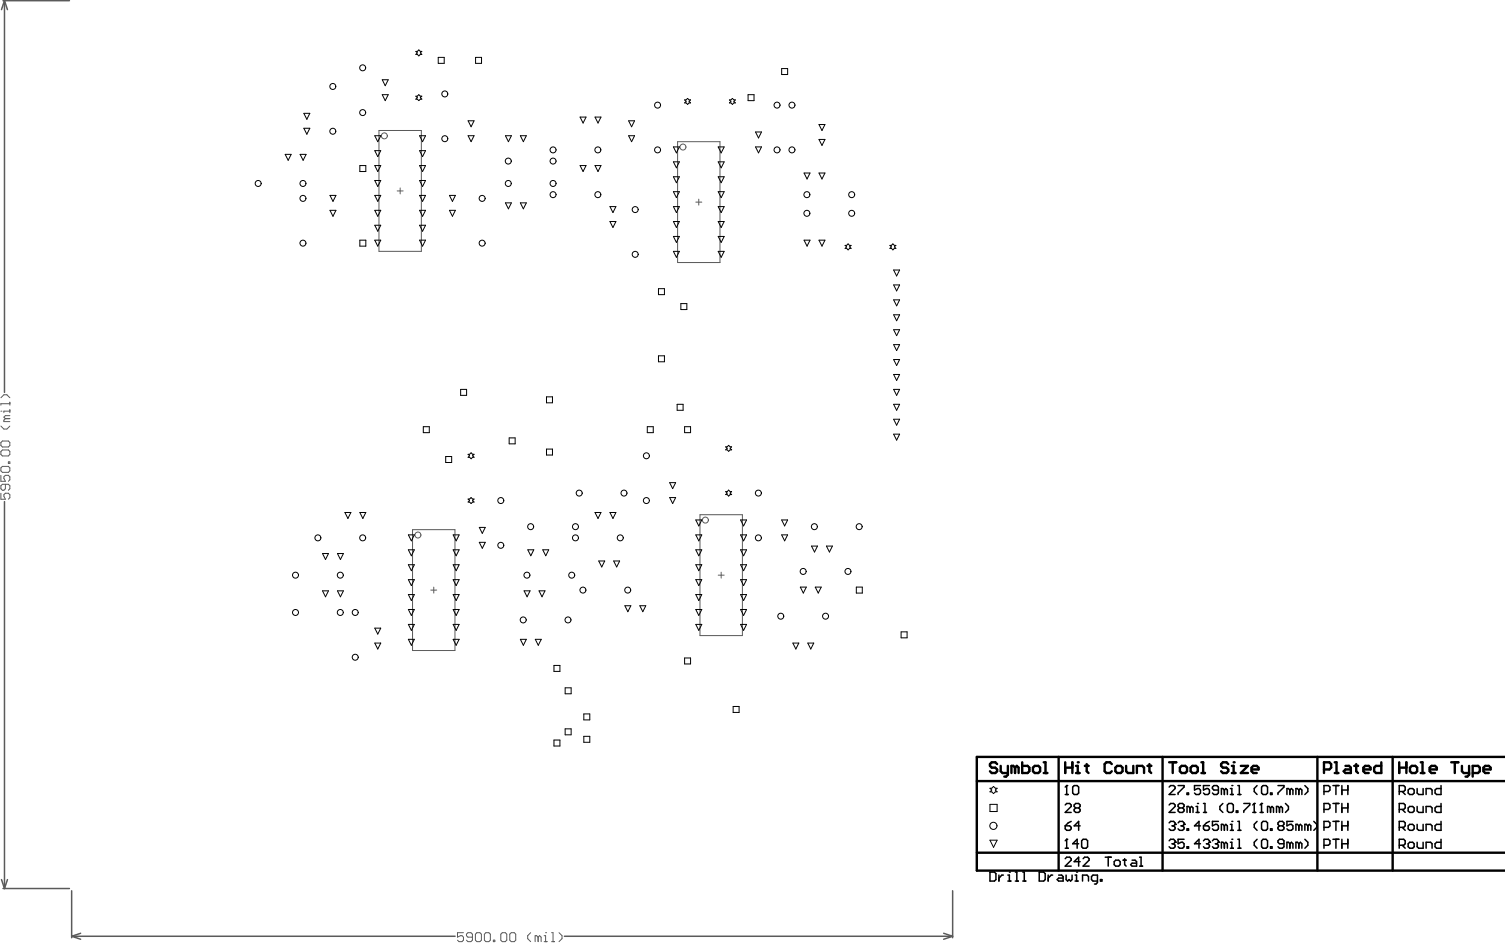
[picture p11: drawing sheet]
<svg xmlns="http://www.w3.org/2000/svg" width="212mm" height="133mm" viewBox="0 0 212 133" stroke-linecap="round" stroke-linejoin="round" font-family="sans-serif">
<g fill="none" stroke="#5a5a5a" stroke-width=".14">
<path d="M53.5 18.4h6v17.1h-6zM95.6 20h6v17h-6zM56 26.9h.9M56.5 26.5v.9M98.2 28.5h.8M98.6 28.1v.8M.1 58h.1M.1 56.1l.4-.4h.5l.4 .4M.8 59.1l-.3 .2v.2h.9M.8 59.1h.6M1.4 57h-1.3v.2M1.4 58h-.9v.2"/>
<path d="M1.4 56.8v.4M1.4 57.8v.4M1.4 58.7h-.6l-.3 .2 .3 .2M.1 62.4l.2-.2h.9l.2 .2v.5l-.2 .2h-.9l-.2-.2zM.1 63.7l.2-.2h.9l.2 .2v.4l-.2 .2h-.9l-.2-.2zM.1 66l.2-.2h.9l.2 .2v.4l-.2 .3h-.9l-.2-.3zM.1 67.1v.8h.7l-.3-.4v-.2l.3-.2h.4l.2 .2v.4l-.2 .2M.1 69.6v.8h.7l-.3-.4v-.2l.3-.2h.4l.2 .2v.4l-.2 .2M.1 60.1l.4 .4h.5l.4-.4M.8 68.3v.7l-.3 .2h-.2l-.2-.2v-.5l.2-.2h.9l.2 .2v.5l-.2 .2M1.2 65.2h.2v.2h-.2zM58.2 74.7h6v17.1h-6z"/>
<path d="M98.8 72.6h6v17.1h-6zM60.8 83.3h.8M61.2 82.8v.9M101.3 81.2h.9M101.8 80.7v.9M65.4 131.6h-.8v.6l.4-.2h.2l.2 .2v.5l-.2 .2h-.4l-.2-.2M66.7 132.2h-.7l-.2-.2v-.2l.2-.2h.5l.2 .2v.9l-.2 .2h-.5l-.2-.2M67.1 131.8l.2-.2h.4l.2 .2v.9l-.2 .2h-.4l-.2-.2zM68.4 131.8l.2-.2h.4l.2 .2v.9l-.2 .2h-.4l-.2-.2zM69.6 132.7h.2v.2h-.2zM70.7 131.8l.2-.2h.4l.2 .2v.9l-.2 .2h-.4l-.2-.2zM71.9 131.8l.2-.2h.5l.2 .2v.9l-.2 .2h-.5l-.2-.2z"/>
<path d="M74.9 131.6l-.4 .4v.5l.4 .4M75.9 132.2l-.2-.2h-.2v.9M75.9 132.2v.7M75.9 132.2l.2-.2 .3 .2v.7M76.8 132h.2v.9M76.8 132.9h.4M77 131.6h.1M77.8 131.6h.2v1.3M77.8 132.9h.5M78.9 131.6l.4 .4v.5l-.4 .4"/>
<circle cx="54.2" cy="19.2" r=".42"/>
<circle cx="96.4" cy="20.8" r=".42"/>
<circle cx="59" cy="75.5" r=".42"/>
<circle cx="99.5" cy="73.4" r=".42"/>
</g>
<g fill="none" stroke="#5a5a5a" stroke-width=".21">
<path d="M.4 .1h9.4M.6 .1l.5 1.3M.6 .1l-.4 1.3M.6 .1v55.3M.6 70.8v54.6M.2 124.1l.4 1.3M.4 125.4h9.4M1.1 124.1l-.5 1.3M10.1 125.7v6.6M10.1 132.1l1.3 .4M10.1 132.1h54.1M11.4 131.7l-1.3 .4"/>
<path d="M79.6 132.1h54.8M133.2 131.7l1.2 .4M134.4 125.7v6.6M134.4 132.1l-1.2 .4"/>
</g>
<g fill="none" stroke="#000" stroke-width=".21">
<path d="M150.3 112.1h.4M150.3 113.6l.2-.2h.4l.3 .2v.2l-.9 .8h.9M150.3 116.5h.6l.3 .2v.3l-.3 .2h-.4l-.2-.2zM150.3 119.7h.4M150.5 110.9h.1M150.5 118.4h.1M150.5 110.9v1.2M150.5 118.4v1.3M150.5 110.9l-.2 .2M150.5 118.4l-.2 .2M151.2 115.9l-.5 .2-.4 .4M151.4 111.1l.2-.2h.4l.2 .2v.8l-.2 .2h-.4l-.2-.2z"/>
<path d="M151.8 114l-.2 .2v.2l.2 .2h.4l.2-.2v-.2l-.2-.2M151.8 114l-.2-.2v-.2l.2-.2h.4l.2 .2v.2l-.2 .2M151.8 114h.4M152.2 119.1h-.8l.6-.7v1.3M152.4 116.5h-.8l.6-.6v1.3M152.6 118.6l.2-.2h.5l.2 .2v.9l-.2 .2h-.5l-.2-.2zM165 111.1l.2-.2h.4l.2 .2v.2l-.8 .8h.8M165 113.6l.2-.2h.4l.2 .2v.2l-.8 .8h.8M165 116.1l.2-.2h.4l.2 .2v.2M165 118.6l.2-.2h.4l.2 .2v.3M165.4 116.5h.2M165.4 119.1h.2"/>
<path d="M165.6 116.5l.2 .2v.3l-.2 .2h-.4l-.2-.2M165.6 119.1l.2 .2v.2l-.2 .2h-.4l-.2-.2M165.8 116.3h.1M165.8 118.9h.1M165.8 116.3l-.2 .2M165.8 118.9l-.2 .2M166.2 110.9h.9v.2l-.9 .8v.2M166.2 116.1l.3-.2h.4l.2 .2v.2M166.5 114l-.3-.2v-.2l.3-.2h.4l.2 .2v.2l-.2 .2M166.5 114l-.3 .2v.2l.3 .2h.4l.2-.2v-.2l-.2-.2M166.5 114h.4M166.7 116.5h.2"/>
<path d="M166.9 116.5l.2 .2v.3l-.2 .2h-.4l-.3-.2M167.1 116.3h.1M167.1 118.4h-.9v.7l.7-.2 .2 .2v.4l-.2 .2h-.4l-.3-.2M167.1 116.3l-.2 .2M167.5 111.9h.2v.2h-.2zM167.5 117h.2v.2h-.2zM167.5 119.5h.2v.2h-.2zM167.9 114l-.2-.2h-.2v.8M167.9 114v.6M167.9 114l.2-.2 .2 .2v.6M168.8 114.6h.4M168.8 113.8h.2v.8"/>
<path d="M169 113.4h.1M169.4 110.9h-.8v.6l.6-.2 .2 .2v.4l-.2 .2h-.4l-.2-.2M169.4 116.5h-.8l.6-.6v1.3M169.4 119.1h-.8l.6-.7v1.3M169.8 116.5h.7l.2 .2v.3l-.2 .2h-.5l-.2-.2zM169.8 118.6l.2-.2h.5l.2 .2v.3M169.8 114.6h.4M169.8 113.4h.2v1.2M170.2 119.1h.3M170.5 119.1l.2 .2v.2l-.2 .2h-.5l-.2-.2M170.7 118.9h.1M170.7 110.9h-.9v.6l.7-.2 .2 .2v.4l-.2 .2h-.5l-.2-.2"/>
<path d="M170.7 115.9l-.5 .2-.4 .4M170.7 118.9l-.2 .2M171.1 118.6l.2-.2h.4l.2 .2v.3M171.5 119.1h.2M171.7 119.1l.2 .2v.2l-.2 .2h-.4l-.2-.2M171.9 118.9h.1M171.9 111.5h-.6l-.2-.2v-.2l.2-.2h.4l.2 .2v.8l-.2 .2h-.4l-.2-.2M171.9 115.9h-.8v.6l.4-.2h.2l.2 .2v.5l-.2 .2h-.4l-.2-.2M171.9 118.9l-.2 .2M172.6 113.4l-.5 .4v.4l.5 .4M172.8 111.5l-.2-.2h-.2v.8M172.8 116.5l.2-.2 .2 .2v.7"/>
<path d="M172.8 116.5l-.2-.2h-.2v.9M172.8 119.1l-.2-.2h-.2v.8M172.8 111.5v.6M172.8 116.5v.7M172.8 119.1v.6M172.8 111.5l.2-.2 .2 .2v.6M172.8 119.1l.2-.2 .2 .2v.6M173.2 113.6l.2-.2h.4l.2 .2v.8l-.2 .2h-.4l-.2-.2zM173.6 112.1h.4M173.6 111.3h.2v.8M173.6 116.3h.2v.9M173.6 118.9h.2v.8"/>
<path d="M173.6 117.2h.4M173.6 119.7h.4M173.8 110.9h.1M173.8 115.9h.1M173.8 118.4h.1M174.5 114.4h.2v.2h-.2zM174.7 112.1h.4M174.7 110.9h.2v1.2M174.7 115.9h.2v1.3M174.7 118.4h.2v1.3M174.7 117.2h.4M174.7 119.7h.4"/>
<path d="M175.5 113.4h.9v.2l-.9 .8v.2M176.8 114.6h.4M177 113.4h.1M177 113.4v1.2M177 113.4l-.2 .2M177.4 110.9l-.4 .4v.4l.4 .4M177.4 115.9l-.4 .4v.4l.4 .5M177.4 118.4l-.4 .5v.4l.4 .4M177.8 114.6h.4M178 113.4h.1M178 111.1l.2-.2h.5l.2 .2v.8l-.2 .2h-.5l-.2-.2zM178 116.1l.2-.2h.5l.2 .2v.9l-.2 .2h-.5l-.2-.2z"/>
<path d="M178 118.6l.2-.2h.5l.2 .2v.9l-.2 .2h-.5l-.2-.2zM178 113.4v1.2M178 113.4l-.2 .2M179.3 111.9h.2v.2h-.2zM179.3 114l-.2-.2h-.2v.8M179.3 114v.6M179.3 117h.2v.2h-.2zM179.3 119.5h.2v.2h-.2zM179.3 114l.2-.2 .2 .2v.6M180.3 110.9h.9v.2l-.9 .8v.2M180.5 116.5l-.2-.2v-.2l.2-.2h.5l.2 .2v.2l-.2 .2M180.5 116.5l-.2 .2v.3l.2 .2h.5l.2-.2v-.3l-.2-.2"/>
<path d="M180.5 114l-.2-.2h-.2v.8M180.5 114v.6M180.5 114l.3-.2 .2 .2v.6M180.5 116.5h.5M181.2 119.1h-.7l-.2-.2v-.3l.2-.2h.5l.2 .2v.9l-.2 .2h-.5l-.2-.2M181.4 113.4l.4 .4v.4l-.4 .4M182 111.5l-.2-.2h-.2v.8M182 119.1l-.2-.2h-.2v.8M182 111.5v.6M182 119.1v.6M182 111.5l.2-.2 .2 .2v.6M182 119.1l.2-.2 .2 .2v.6"/>
<path d="M182.4 115.9h-.8v.6l.4-.2h.2l.2 .2v.5l-.2 .2h-.4l-.2-.2M183.3 111.5l-.2-.2h-.2v.8M183.3 116.5l-.2-.2h-.2v.9M183.3 119.1l-.2-.2h-.2v.8M183.3 111.5v.6M183.3 116.5v.7M183.3 119.1v.6M183.3 111.5l.2-.2 .2 .2v.6M183.3 116.5l.2-.2 .2 .2v.7M183.3 119.1l.2-.2 .2 .2v.6M184.1 110.9l.5 .4v.4l-.5 .4M184.1 118.4l.5 .5v.4l-.5 .4"/>
<path d="M184.6 116.5v.7M184.6 116.5l-.3-.2h-.2v.9M184.6 116.5l.2-.2 .2 .2v.7M185.4 115.9l.4 .4v.4l-.4 .5M186.8 111.7h.7l.2-.2v-.4l-.2-.2h-.7v1.2M186.8 114.2h.7l.2-.2v-.4l-.2-.2h-.7v1.2M186.8 116.7h.7l.2-.2v-.4l-.2-.2h-.7v1.3M186.8 119.3h.7l.2-.2v-.5l-.2-.2h-.7v1.3M188.1 110.9h.8M188.1 113.4h.8M188.1 115.9h.8M188.1 118.4h.8"/>
<path d="M188.5 110.9v1.2M188.5 113.4v1.2M188.5 115.9v1.3M188.5 118.4v1.3M189.4 111.5h.8M189.4 110.9v1.2M189.4 113.4v1.2M189.4 115.9v1.3M189.4 118.4v1.3M189.4 114h.8M189.4 116.5h.8M189.4 119.1h.8"/>
<path d="M190.2 110.9v1.2M190.2 113.4v1.2M190.2 115.9v1.3M190.2 118.4v1.3M197.4 111.7h.7l.2-.2v-.4l-.2-.2h-.7v1.2M197.4 114.2h.7l.2-.2v-.4l-.2-.2h-.7v1.2M197.4 116.7h.7l.2-.2v-.4l-.2-.2h-.7v1.3M197.4 119.3h.7l.2-.2v-.5l-.2-.2h-.7v1.3M197.9 111.7l.4 .4M197.9 114.2l.4 .4M197.9 116.7l.4 .5M197.9 119.3l.4 .4"/>
<path d="M198.7 111.5l.2-.2h.4l.3 .2v.4l-.3 .2h-.4l-.2-.2zM198.7 114l.2-.2h.4l.3 .2v.4l-.3 .2h-.4l-.2-.2zM198.7 116.5l.2-.2h.4l.3 .2v.5l-.3 .2h-.4l-.2-.2zM198.7 119.1l.2-.2h.4l.3 .2v.4l-.3 .2h-.4l-.2-.2zM200 111.3v.6l.2 .2h.6v-.8M200 113.8v.6l.2 .2h.6v-.8M200 116.3v.7l.2 .2h.6v-.9M200 118.9v.6l.2 .2h.6v-.8M201.2 112.1v-.8h.7l.2 .2v.6M201.2 114.6v-.8h.7l.2 .2v.6M201.2 117.2v-.9h.7l.2 .2v.7M201.2 119.7v-.8h.7l.2 .2v.6"/>
<path d="M203.3 110.9v1.2h-.6l-.2-.2v-.4l.2-.2h.6M203.3 113.4v1.2h-.6l-.2-.2v-.4l.2-.2h.6M203.3 115.9v1.3h-.6l-.2-.2v-.5l.2-.2h.6M203.3 118.4v1.3h-.6l-.2-.2v-.4l.2-.2h.6M139.7 123.1h.6l.2 .2v.8l-.2 .2h-.6zM141 123.5v.8M141.6 123.5h-.2l-.4 .4M142.2 124.3h.4M142.2 123.5h.2v.8M142.4 123.1h.1M143.3 124.3h.4M143.3 123.1h.2v1.2"/>
<path d="M144.3 124.3h.5M144.3 123.1h.2v1.2M146.6 123.1h.7l.2 .2v.8l-.2 .2h-.7zM147.9 123.5v.8M148.5 123.5h-.2l-.4 .4M149.4 123.5h.4l.2 .2v.6h-.6l-.2-.2 .2-.2h.6M150.3 121.2l.2-.2h.4l.3 .2v.2l-.9 .8h.9M150.4 123.5v.6l.2 .2 .3-.2 .2 .2 .2-.2v-.6M151.7 124.3h.4M151.7 123.5h.2v.8M151.9 123.1h.1M152.4 121.6h-.8l.6-.6v1.2"/>
<path d="M152.8 124.3v-.8h.6l.2 .2v.6M152.8 121.2l.3-.2h.4l.2 .2v.2l-.9 .8h.9M154.9 124.3h-.7l-.2-.2v-.4l.2-.2h.7v1l-.2 .2h-.3M155.3 124.1h.2v.2h-.2zM156 121h.8M156.4 121v1.2M157.2 121.6l.2-.2h.5l.2 .2v.4l-.2 .2h-.5l-.2-.2zM158.5 121.4h.4M158.7 121.2v.8l.2 .2M159.8 121.4h.4l.2 .2v.6h-.6l-.3-.2 .3-.2h.6M160.8 122.2h.4M160.8 121h.2v1.2"/>
</g>
<g fill="none" stroke="#000" stroke-width=".14">
<path d="M42.9 18.1h.8l-.4 .8zM42.9 16h.8l-.4 .8zM52.9 19.2h.8l-.4 .8zM53.9 13.4h.9l-.4 .8zM53.9 11.3h.9l-.4 .8zM58.7 13.6h.2l.2-.2 .2 .2h.2l-.2 .2 .2 .2h-.2l-.2 .2-.2-.2h-.2l.2-.2zM58.7 7.3h.2l.2-.3 .2 .3h.2l-.2 .2 .2 .2h-.2l-.2 .2-.2-.2h-.2l.2-.2zM59.2 19.2h.8l-.4 .8zM61.8 8.1h.9v.8h-.9zM66.1 19.2h.8l-.4 .8zM66.1 17h.8l-.4 .9zM67.1 8.1h.9v.8h-.9z"/>
<path d="M71.3 19.2h.9l-.5 .8zM73.4 19.2h.9l-.4 .8zM81.9 16.5h.8l-.4 .9zM84 16.5h.8l-.4 .9zM88.7 19.2h.8l-.4 .8zM88.7 17h.8l-.4 .9zM96.6 14.1h.2l.2-.2 .2 .2h.2l-.2 .2 .2 .2h-.2l-.2 .2-.2-.2h-.2l.2-.2zM102.9 14.1h.2l.2-.2 .3 .2h.2l-.2 .2 .2 .2h-.2l-.3 .2-.2-.2h-.2l.2-.2zM105.6 13.4h.8v.8h-.8zM106.6 18.6h.9l-.5 .9zM110.3 9.7h.8v.8h-.8zM115.6 17.6h.8l-.4 .8z"/>
<path d="M115.6 19.7h.8l-.4 .8zM40.2 21.8h.9l-.4 .8zM42.4 21.8h.8l-.4 .8zM46.6 29.7h.8l-.4 .8zM46.6 27.6h.8l-.4 .8zM50.8 23.4h.8v.8h-.8zM50.8 33.9h.8v.8h-.8zM52.9 23.4h.8l-.4 .8zM52.9 33.9h.8l-.4 .8zM52.9 29.7h.8l-.4 .8zM52.9 27.6h.8l-.4 .8zM52.9 31.8h.8l-.4 .8z"/>
<path d="M52.9 25.5h.8l-.4 .8zM52.9 21.3h.8l-.4 .8zM59.2 23.4h.8l-.4 .8zM59.2 33.9h.8l-.4 .8zM59.2 29.7h.8l-.4 .8zM59.2 27.6h.8l-.4 .8zM59.2 21.3h.8l-.4 .8zM59.2 31.8h.8l-.4 .8zM59.2 25.5h.8l-.4 .8zM63.4 29.7h.9l-.5 .8zM63.4 27.6h.9l-.5 .8zM71.3 28.6h.9l-.5 .9z"/>
<path d="M73.4 28.6h.9l-.4 .9zM81.9 23.4h.8l-.4 .8zM84 23.4h.8l-.4 .8zM86.1 31.3h.8l-.4 .8zM86.1 29.2h.8l-.4 .8zM95 20.7h.9l-.5 .9zM95 33.4h.9l-.5 .8zM95 24.9h.9l-.5 .9zM95 31.3h.9l-.5 .8zM95 29.2h.9l-.5 .8zM95 35.5h.9l-.5 .8zM95 22.8h.9l-.5 .9z"/>
<path d="M95 27h.9l-.5 .9zM101.3 33.4h.9l-.4 .8zM101.3 24.9h.9l-.4 .9zM101.3 31.3h.9l-.4 .8zM101.3 29.2h.9l-.4 .8zM101.3 35.5h.9l-.4 .8zM101.3 22.8h.9l-.4 .9zM101.3 20.7h.9l-.4 .9zM101.3 27h.9l-.4 .9zM106.6 20.7h.9l-.5 .9zM113.5 33.9h.8l-.4 .8zM113.5 24.4h.8l-.4 .9z"/>
<path d="M115.6 33.9h.8l-.4 .8zM115.6 24.4h.8l-.4 .9zM119.3 34.6h.2l.2-.2 .2 .2h.2l-.2 .2 .2 .2h-.2l-.2 .3-.2-.3h-.2l.2-.2zM125.6 34.6h.2l.2-.2 .2 .2h.2l-.2 .2 .2 .2h-.2l-.2 .3-.2-.3h-.2l.2-.2zM126.1 38.1h.8l-.4 .8zM65 54.9h.8v.9h-.8zM77.1 56h.9v.8h-.9zM92.9 40.7h.9v.9h-.9zM92.9 50.2h.9v.9h-.9zM95.6 57.1h.8v.8h-.8zM96.1 42.8h.8v.9h-.8zM126.1 57.1h.8l-.4 .8z"/>
<path d="M126.1 54.9h.8l-.4 .9zM126.1 48.6h.8l-.4 .9zM126.1 40.2h.8l-.4 .8zM126.1 59.2h.8l-.4 .8zM126.1 52.8h.8l-.4 .9zM126.1 50.7h.8l-.4 .9zM126.1 44.4h.8l-.4 .9zM126.1 42.3h.8l-.4 .9zM126.1 46.5h.8l-.4 .9zM45.5 78.1h.9l-.5 .9zM47.6 78.1h.9l-.5 .9zM48.7 72.3h.8l-.4 .9z"/>
<path d="M50.8 72.3h.8l-.4 .9zM57.6 75.5h.9l-.5 .8zM57.6 79.7h.9l-.5 .8zM57.6 77.6h.9l-.5 .8zM59.7 60.2h.9v.9h-.9zM62.9 64.4h.8v.9h-.8zM63.9 75.5h.9l-.4 .8zM63.9 79.7h.9l-.4 .8zM63.9 77.6h.9l-.4 .8zM66.1 70.4h.2l.2-.2 .2 .2h.2l-.2 .2 .2 .2h-.2l-.2 .3-.2-.3h-.2l.2-.2zM66.1 64.1h.2l.2-.2 .2 .2h.2l-.2 .2 .2 .2h-.2l-.2 .2-.2-.2h-.2l.2-.2zM67.6 76.5h.9l-.4 .9z"/>
<path d="M67.6 74.4h.9l-.4 .9zM71.8 61.8h.9v.8h-.9zM74.5 77.6h.8l-.4 .8zM76.6 77.6h.8l-.4 .8zM77.1 63.4h.9v.8h-.9zM84 72.3h.8l-.4 .9zM84.5 79.2h.8l-.4 .8zM86.1 72.3h.8l-.4 .9zM86.6 79.2h.8l-.4 .8zM91.3 60.2h.9v.9h-.9zM94.5 68.1h.8l-.4 .8zM94.5 70.2h.8l-.4 .9z"/>
<path d="M96.6 60.2h.8v.9h-.8zM98.2 75.5h.8l-.4 .8zM98.2 79.7h.8l-.4 .8zM98.2 77.6h.8l-.4 .8zM98.2 73.4h.8l-.4 .8zM102.4 69.4h.2l.2-.2 .2 .2h.2l-.2 .2 .2 .2h-.2l-.2 .2-.2-.2h-.2l.2-.2zM102.4 63.1h.2l.2-.3 .2 .3h.2l-.2 .2 .2 .2h-.2l-.2 .2-.2-.2h-.2l.2-.2zM104.5 75.5h.8l-.4 .8zM104.5 79.7h.8l-.4 .8zM104.5 77.6h.8l-.4 .8zM104.5 73.4h.8l-.4 .8zM110.3 75.5h.8l-.4 .8z"/>
<path d="M110.3 73.4h.8l-.4 .8zM114.5 77.1h.9l-.5 .8zM116.6 77.1h.9l-.5 .8zM126.1 61.3h.8l-.4 .8zM45.5 83.4h.9l-.5 .8zM47.6 83.4h.9l-.5 .8zM52.9 90.7h.8l-.4 .9zM52.9 88.6h.8l-.4 .9zM57.6 90.2h.9l-.5 .9zM57.6 83.9h.9l-.5 .8zM57.6 86h.9l-.5 .8zM57.6 88.1h.9l-.5 .9z"/>
<path d="M57.6 81.8h.9l-.5 .8zM63.9 90.2h.9l-.4 .9zM63.9 83.9h.9l-.4 .8zM63.9 88.1h.9l-.4 .9zM63.9 86h.9l-.4 .8zM63.9 81.8h.9l-.4 .8zM73.4 90.2h.9l-.4 .9zM74 83.4h.8l-.4 .8zM75.5 90.2h.9l-.4 .9zM76.1 83.4h.8l-.4 .8zM78.2 93.9h.8v.8h-.8zM79.7 97.1h.9v.8h-.9z"/>
<path d="M88.2 85.5h.8l-.4 .8zM90.3 85.5h.8l-.4 .8zM96.6 92.8h.8v.9h-.8zM98.2 83.9h.8l-.4 .8zM98.2 88.1h.8l-.4 .9zM98.2 86h.8l-.4 .8zM98.2 81.8h.8l-.4 .8zM103.5 99.7h.8v.8h-.8zM104.5 83.9h.8l-.4 .8zM104.5 88.1h.8l-.4 .9zM104.5 86h.8l-.4 .8zM104.5 81.8h.8l-.4 .8z"/>
<path d="M111.9 90.7h.8l-.4 .9zM112.9 82.8h.9l-.4 .9zM114 90.7h.8l-.4 .9zM115 82.8h.9l-.4 .9zM120.8 82.8h.9v.9h-.9zM127.2 89.2h.8v.8h-.8zM78.2 104.4h.8v.9h-.8zM79.7 102.9h.9v.8h-.9zM82.4 100.7h.8v.9h-.8zM82.4 103.9h.8v.8h-.8zM139.7 111.2h.2l.3-.2 .3 .2h.2l-.2 .3 .2 .2h-.2l-.3 .3-.3-.3h-.2l.2-.2zM139.7 113.5h1v1h-1z"/>
<path d="M139.7 118.6h1l-.5 1z"/>
<circle cx="47" cy="12.2" r=".42"/>
<circle cx="47" cy="18.5" r=".42"/>
<circle cx="51.2" cy="9.6" r=".42"/>
<circle cx="51.2" cy="15.9" r=".42"/>
<circle cx="62.8" cy="19.6" r=".42"/>
<circle cx="62.8" cy="13.3" r=".42"/>
<circle cx="92.8" cy="14.8" r=".42"/>
<circle cx="109.6" cy="14.8" r=".42"/>
<circle cx="111.8" cy="14.8" r=".42"/>
<circle cx="36.4" cy="25.9" r=".42"/>
<circle cx="42.8" cy="28" r=".42"/>
<circle cx="42.8" cy="34.3" r=".42"/>
<circle cx="42.8" cy="25.9" r=".42"/>
<circle cx="68" cy="34.3" r=".42"/>
<circle cx="68" cy="28" r=".42"/>
<circle cx="71.7" cy="22.7" r=".42"/>
<circle cx="71.7" cy="25.9" r=".42"/>
<circle cx="78" cy="22.7" r=".42"/>
<circle cx="78" cy="21.2" r=".42"/>
<circle cx="78" cy="25.9" r=".42"/>
<circle cx="78" cy="27.5" r=".42"/>
<circle cx="84.4" cy="21.2" r=".42"/>
<circle cx="84.4" cy="27.5" r=".42"/>
<circle cx="89.6" cy="35.9" r=".42"/>
<circle cx="89.6" cy="29.6" r=".42"/>
<circle cx="92.8" cy="21.2" r=".42"/>
<circle cx="109.6" cy="21.2" r=".42"/>
<circle cx="111.8" cy="21.2" r=".42"/>
<circle cx="113.9" cy="30.1" r=".42"/>
<circle cx="113.9" cy="27.5" r=".42"/>
<circle cx="120.2" cy="30.1" r=".42"/>
<circle cx="120.2" cy="27.5" r=".42"/>
<circle cx="44.9" cy="75.9" r=".42"/>
<circle cx="51.2" cy="75.9" r=".42"/>
<circle cx="70.7" cy="77" r=".42"/>
<circle cx="70.7" cy="70.6" r=".42"/>
<circle cx="74.9" cy="74.3" r=".42"/>
<circle cx="81.2" cy="74.3" r=".42"/>
<circle cx="81.2" cy="75.9" r=".42"/>
<circle cx="81.7" cy="69.6" r=".42"/>
<circle cx="87.5" cy="75.9" r=".42"/>
<circle cx="88.1" cy="69.6" r=".42"/>
<circle cx="91.2" cy="64.3" r=".42"/>
<circle cx="91.2" cy="70.6" r=".42"/>
<circle cx="107" cy="75.9" r=".42"/>
<circle cx="107" cy="69.6" r=".42"/>
<circle cx="114.9" cy="74.3" r=".42"/>
<circle cx="121.2" cy="74.3" r=".42"/>
<circle cx="41.7" cy="81.2" r=".42"/>
<circle cx="41.7" cy="86.4" r=".42"/>
<circle cx="48" cy="81.2" r=".42"/>
<circle cx="48" cy="86.4" r=".42"/>
<circle cx="50.1" cy="86.4" r=".42"/>
<circle cx="50.1" cy="92.7" r=".42"/>
<circle cx="73.8" cy="87.5" r=".42"/>
<circle cx="74.4" cy="81.2" r=".42"/>
<circle cx="80.1" cy="87.5" r=".42"/>
<circle cx="80.7" cy="81.2" r=".42"/>
<circle cx="82.3" cy="83.3" r=".42"/>
<circle cx="88.6" cy="83.3" r=".42"/>
<circle cx="110.2" cy="87" r=".42"/>
<circle cx="113.3" cy="80.6" r=".42"/>
<circle cx="116.5" cy="87" r=".42"/>
<circle cx="119.7" cy="80.6" r=".42"/>
<circle cx="140.2" cy="116.5" r=".51"/>
</g>
<g fill="none" stroke="#000" stroke-width=".34">
<path d="M137.8 110.2h74.6M140.7 107.8l-.2-.2h-.6l-.2 .2v.3l.2 .2h.6l.2 .3v.2l-.2 .3h-.6l-.2-.3M141.2 108.1v.7l.3 .3h.7M142.2 108.1v1.2l-.2 .3h-.3M143.2 108.3l.3-.2 .2 .2v.8M143.2 108.3l-.2-.2h-.3v1M143.2 108.3v.8M144.2 107.6v1.5h.8l.3-.3v-.5l-.3-.2h-.8M145.8 108.3l.2-.2h.5l.3 .2v.5l-.3 .3h-.5l-.2-.3zM147.3 107.6h.2v1.5M147.3 109.1h.5M149.4 106.8v16.1"/>
<path d="M150.3 108.3h1M150.3 107.6v1.5M151.3 107.6v1.5M151.8 109.1h.5M151.8 108.1h.3v1M153.1 108.1h.5M153.3 107.8v1l.3 .3M156.9 107.8l-.3-.2h-.5l-.2 .2v1l.2 .3h.5l.3-.3M157.4 108.3l.2-.2h.6l.2 .2v.5l-.2 .3h-.6l-.2-.3zM158.9 108.1v.7l.3 .3h.7v-1M160.4 109.1v-1h.8l.2 .2v.8M161.9 108.1h.5"/>
<path d="M162.2 107.8v1l.2 .3M164.1 106.8v16.1M165 107.6h1M165.5 107.6v1.5M166.5 108.3l.2-.2h.6l.2 .2v.5l-.2 .3h-.6l-.2-.3zM168 108.3l.3-.2h.5l.2 .2v.5l-.2 .3h-.5l-.3-.3zM169.5 107.6h.3v1.5M169.5 109.1h.5M173.3 107.8l-.2-.2h-.5l-.3 .2v.3l.3 .2h.5l.2 .3v.2l-.2 .3h-.5l-.3-.3M173.8 109.1h.5M173.8 108.1h.3v1M175.1 108.1h1l-1 1h1"/>
<path d="M176.6 108.6h1v-.3l-.3-.2h-.4l-.3 .2v.5l.3 .3h.4M185.9 106.8v16.1M186.8 108.6h.8l.2-.3v-.5l-.2-.2h-.8v1.5M188.3 107.6h.3v1.5M188.3 109.1h.5M189.9 108.1h.5l.2 .2v.8h-.7l-.3-.3 .3-.2h.7M191.1 108.1h.5M191.4 107.8v1l.2 .3M192.4 108.6h1v-.3l-.3-.2h-.5l-.2 .2v.5l.2 .3h.5M194.9 107.6v1.5h-.7l-.3-.3v-.5l.3-.2h.7M196.5 106.8v16.1M197.4 108.3h1.1"/>
<path d="M197.4 107.6v1.5M198.5 107.6v1.5M199 108.3l.2-.2h.5l.3 .2v.5l-.3 .3h-.5l-.2-.3zM200.5 107.6h.2v1.5M200.5 109.1h.5M201.7 108.6h1.1v-.3l-.3-.2h-.5l-.3 .2v.5l.3 .3h.5M204.8 107.6h1M205.3 107.6v1.5M206.3 108.1v.7l.2 .3h.8M207.3 108.1v1.2l-.2 .3h-.3M207.8 109.1h.8l.2-.3v-.5l-.2-.2h-.8v1.5M209.3 108.6h1v-.3l-.2-.2h-.5l-.3 .2v.5l.3 .3h.5"/>
<path d="M212.4 106.8h-74.6v16.1h74.6M137.8 120.3h74.6"/>
</g>
<g fill="#000">
<circle cx="152.1" cy="107.6" r=".17"/>
<circle cx="174.1" cy="107.6" r=".17"/>
</g>
</svg>
